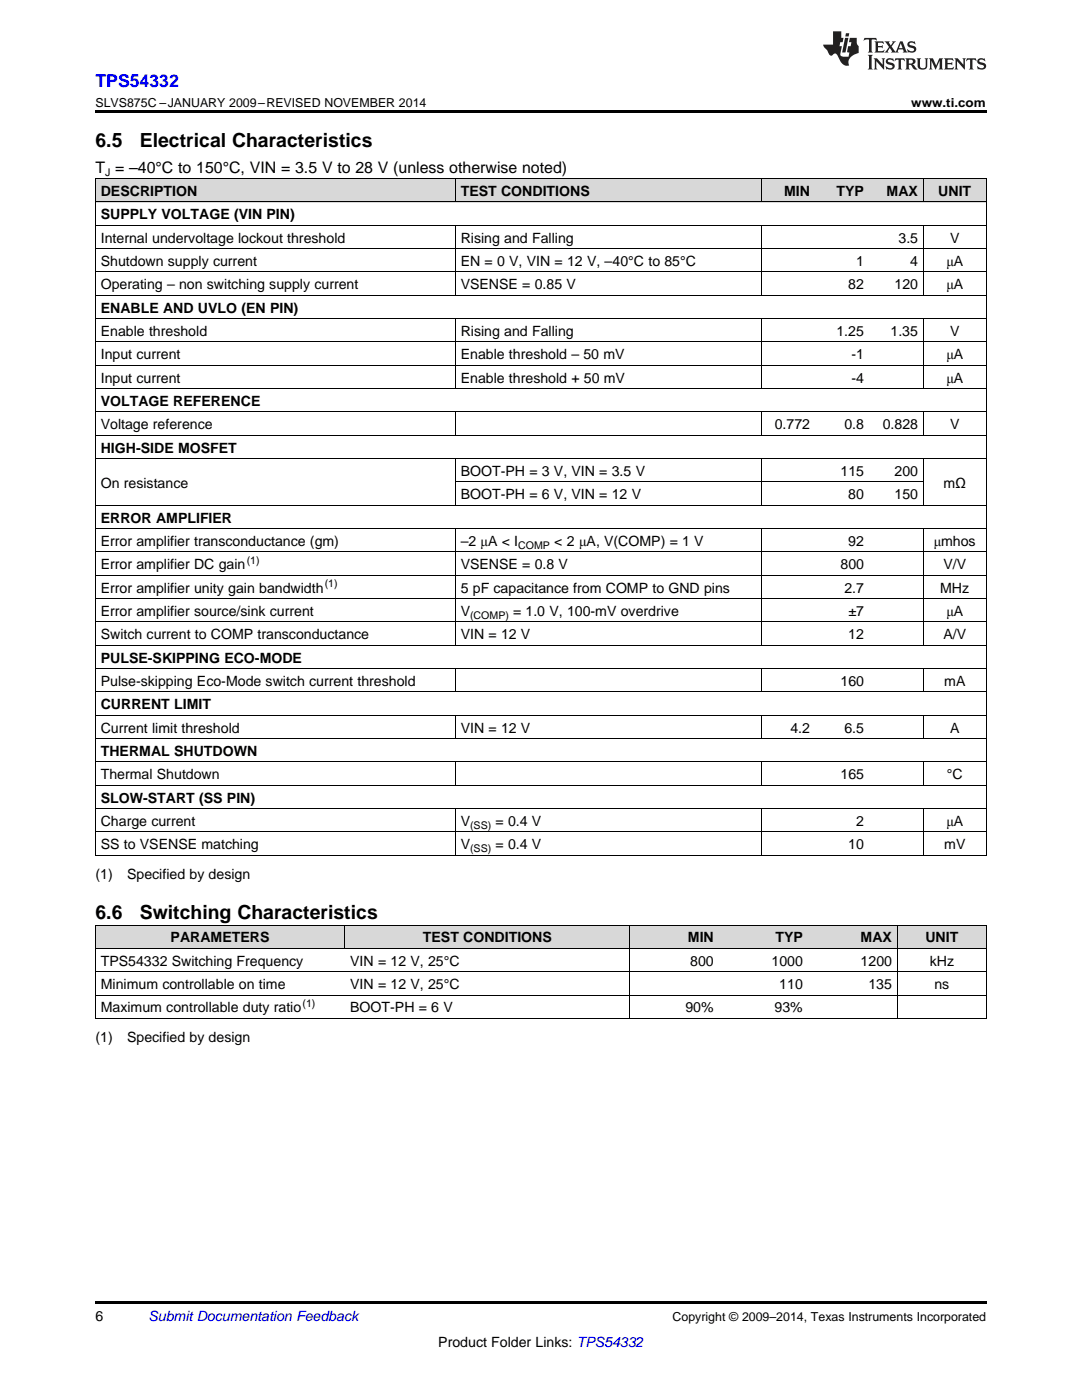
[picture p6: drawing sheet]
<svg xmlns="http://www.w3.org/2000/svg" width="216mm" height="279mm" viewBox="0 0 216 279" stroke-linecap="round" stroke-linejoin="round" font-family="sans-serif">
<defs><g id="words">
<g font-size="3.9">
<text x="19" y="29.3">6.5</text>
<text x="27.9" y="29.3">Electrical Characteristics</text>
<text x="19" y="183.4">6.6</text>
<text x="27.9" y="183.4">Switching Characteristics</text>
</g>
<text font-size="3.5" fill="#00f" x="19" y="17.3">TPS54332</text>
<text font-size="3.2" x="19" y="34.4">T = –40°C to 150°C, VIN = 3.5 V to 28 V (unless otherwise noted)</text>
<g font-size="2.8">
<text x="20.1" y="39.1">DESCRIPTION</text>
<text x="91.9" y="39.1">TEST CONDITIONS</text>
<text x="156.5" y="39.1">MIN</text>
<text x="166.9" y="39.1">TYP</text>
<text x="176.9" y="39.1">MAX</text>
<text x="187.2" y="39.1">UNIT</text>
<text x="20.1" y="43.7">SUPPLY VOLTAGE (VIN PIN)</text>
<text x="20.1" y="48.4">Internal undervoltage lockout threshold</text>
<text x="20.1" y="53.1">Shutdown supply current</text>
<text x="91.9" y="48.4">Rising and Falling</text>
<text x="91.9" y="53.1">EN = 0 V, VIN = 12 V, –40°C to 85°C</text>
<text x="170.8" y="53.1">1</text>
<text x="179.3" y="48.4">3.5</text>
<text x="181.6" y="53.1">4</text>
<text x="188.8" y="53.1">μA</text>
<text x="189.6" y="48.4">V</text>
<text x="20.1" y="57.7">Operating – non switching supply current</text>
<text x="91.9" y="57.7">VSENSE = 0.85 V</text>
<text x="169.3" y="57.7">82</text>
<text x="178.5" y="57.7">120</text>
<text x="188.8" y="57.7">μA</text>
<text x="20.1" y="62.4">ENABLE AND UVLO (EN PIN)</text>
<text x="20.1" y="67">Enable threshold</text>
<text x="20.1" y="71.7">Input current</text>
<text x="91.9" y="67">Rising and Falling</text>
<text x="91.9" y="71.7">Enable threshold – 50 mV</text>
<text x="166.9" y="67">1.25</text>
<text x="169.9" y="71.7">-1</text>
<text x="177.7" y="67">1.35</text>
<text x="188.8" y="71.7">μA</text>
<text x="189.6" y="67">V</text>
<text x="20.1" y="76.3">Input current</text>
<text x="91.9" y="76.3">Enable threshold + 50 mV</text>
<text x="169.9" y="76.3">-4</text>
<text x="188.8" y="76.3">μA</text>
<text x="20.1" y="81">VOLTAGE REFERENCE</text>
<text x="20.1" y="85.7">Voltage reference</text>
<text x="154.6" y="85.7">0.772</text>
<text x="168.5" y="85.7">0.8</text>
<text x="176.1" y="85.7">0.828</text>
<text x="189.6" y="85.7">V</text>
<text x="20.1" y="90.3">HIGH-SIDE MOSFET</text>
<text x="91.9" y="95">BOOT-PH = 3 V, VIN = 3.5 V</text>
<text x="167.7" y="95">115</text>
<text x="178.5" y="95">200</text>
<text x="20.1" y="97.3">On resistance</text>
<text x="91.9" y="99.6">BOOT-PH = 6 V, VIN = 12 V</text>
<text x="169.3" y="99.6">80</text>
<text x="178.5" y="99.6">150</text>
<text x="188.3" y="97.3">mΩ</text>
<text x="20.1" y="104.3">ERROR AMPLIFIER</text>
<text x="20.1" y="108.9">Error amplifier transconductance (gm)</text>
<text x="20.1" y="113.6">Error amplifier DC gain</text>
<text x="91.9" y="108.9">–2 μA &lt; I</text>
<text x="91.9" y="113.6">VSENSE = 0.8 V</text>
<text x="110.6" y="108.9">&lt; 2 μA, V(COMP) = 1 V</text>
<text x="167.7" y="113.6">800</text>
<text x="169.3" y="108.9">92</text>
<text x="186.3" y="108.9">μmhos</text>
<text x="188.2" y="113.6">V/V</text>
<text x="20.1" y="118.3">Error amplifier unity gain bandwidth</text>
<text x="91.9" y="118.3">5 pF capacitance from COMP to GND pins</text>
<text x="168.5" y="118.3">2.7</text>
<text x="187.6" y="118.3">MHz</text>
<text x="20.1" y="122.9">Error amplifier source/sink current</text>
<text x="91.9" y="122.9">V</text>
<text x="102.4" y="122.9">= 1.0 V, 100-mV overdrive</text>
<text x="169.3" y="122.9">±7</text>
<text x="188.8" y="122.9">μA</text>
<text x="20.1" y="127.6">Switch current to COMP transconductance</text>
<text x="91.9" y="127.6">VIN = 12 V</text>
<text x="169.3" y="127.6">12</text>
<text x="188.2" y="127.6">A/V</text>
<text x="20.1" y="132.2">PULSE-SKIPPING ECO-MODE</text>
<text x="20.1" y="136.9">Pulse-skipping Eco-Mode switch current threshold</text>
<text x="167.7" y="136.9">160</text>
<text x="188.4" y="136.9">mA</text>
<text x="20.1" y="141.5">CURRENT LIMIT</text>
<text x="20.1" y="146.2">Current limit threshold</text>
<text x="91.9" y="146.2">VIN = 12 V</text>
<text x="157.7" y="146.2">4.2</text>
<text x="168.5" y="146.2">6.5</text>
<text x="189.6" y="146.2">A</text>
<text x="20.1" y="150.8">THERMAL SHUTDOWN</text>
<text x="20.1" y="155.5">Thermal Shutdown</text>
<text x="167.7" y="155.5">165</text>
<text x="188.9" y="155.5">°C</text>
<text x="20.1" y="160.2">SLOW-START (SS PIN)</text>
<text x="20.1" y="164.8">Charge current</text>
<text x="91.9" y="164.8">V</text>
<text x="98.9" y="164.8">= 0.4 V</text>
<text x="170.8" y="164.8">2</text>
<text x="188.8" y="164.8">μA</text>
<text x="20.1" y="169.5">SS to VSENSE matching</text>
<text x="91.9" y="169.5">V</text>
<text x="98.9" y="169.5">= 0.4 V</text>
<text x="169.3" y="169.5">10</text>
<text x="188.4" y="169.5">mV</text>
<text x="19" y="175.3">(1)</text>
<text x="25.4" y="175.3">Specified by design</text>
<text x="34" y="188.1">PARAMETERS</text>
<text x="84.4" y="188.1">TEST CONDITIONS</text>
<text x="137.3" y="188.1">MIN</text>
<text x="154.7" y="188.1">TYP</text>
<text x="171.7" y="188.1">MAX</text>
<text x="184.6" y="188.1">UNIT</text>
<text x="20.1" y="192.7">TPS54332 Switching Frequency</text>
<text x="20.1" y="197.4">Minimum controllable on time</text>
<text x="69.9" y="192.7">VIN = 12 V, 25°C</text>
<text x="69.9" y="197.4">VIN = 12 V, 25°C</text>
<text x="137.7" y="192.7">800</text>
<text x="154" y="192.7">1000</text>
<text x="155.5" y="197.4">110</text>
<text x="171.7" y="192.7">1200</text>
<text x="173.3" y="197.4">135</text>
<text x="185.5" y="192.7">kHz</text>
<text x="186.4" y="197.4">ns</text>
<text x="20.1" y="202">Maximum controllable duty ratio</text>
<text x="69.9" y="202">BOOT-PH = 6 V</text>
<text x="136.8" y="202">90%</text>
<text x="154.6" y="202">93%</text>
<text x="19" y="207.9">(1)</text>
<text x="25.4" y="207.9">Specified by design</text>
<text x="19" y="263.6">6</text>
<text x="87.5" y="268.9">Product Folder Links: TPS54332</text>
</g>
<text font-size="2.8" fill="#0000c8" x="29.6" y="263.6">Submit Documentation Feedback</text>
<g font-size="2.5">
<text x="19" y="21.4">SLVS875C –JANUARY 2009–REVISED NOVEMBER 2014</text>
<text x="181.8" y="21.4">www.ti.com</text>
<text x="134.2" y="263.6">Copyright © 2009–2014, Texas Instruments Incorporated</text>
</g>
<g font-size="2.1">
<text x="21" y="35.1">J</text>
<text x="49.2" y="112.5">(1)</text>
<text x="103.4" y="109.5">COMP</text>
<text x="64.8" y="117.1">(1)</text>
<text x="93.8" y="123.5">(COMP)</text>
<text x="93.8" y="165.4">(SS)</text>
<text x="93.8" y="170">(SS)</text>
<text x="60.4" y="200.9">(1)</text>
</g>
</g></defs>
<g fill="#d8d8d8">
<path d="M19 184.7h49.8v4.6h-49.8z"/>
<path d="M68.8 184.7h56.9v4.6h-56.9z"/>
<path d="M125.7 184.7h17.8v4.6h-17.8z"/>
<path d="M143.5 184.7h17.8v4.6h-17.8z"/>
<path d="M161.3 184.7h17.8v4.6h-17.8z"/>
<path d="M179.1 184.7h17.7v4.6h-17.7z"/>
<path d="M19 35.7h71.9v4.7h-71.9z"/>
<path d="M90.9 35.7h61v4.7h-61z"/>
<path d="M151.9 35.7h10.8v4.7h-10.8z"/>
<path d="M162.7 35.7h10.8v4.7h-10.8z"/>
<path d="M173.5 35.7h10.8v4.7h-10.8z"/>
<path d="M184.3 35.7h12.5v4.7h-12.5z"/>
</g>
<path d="M19 22h177.8v.5h-177.8zM19 170.7h.2zM151.8 170.7h.1zM184.1 170.7h.2zM196.7 170.7h.1zM19 203.3h.2zM125.6 203.3h.1zM143.4 203.3h.1zM161.2 203.3h.1zM179 203.3h.1zM196.7 203.3h.1zM19 259.7h177.8v.5h-177.8z" fill="#000"/>
<g fill="none" stroke="#000" stroke-width=".2">
<path d="M19 35.6h177.8M19.1 35.7v135M90.8 35.7v4.7M151.9 35.7v4.7M184.2 35.7v4.7M196.8 35.7v135M19 58.9h177.8M19 54.3h177.8M19 49.6h177.8M19 45h177.8M19 40.3h177.8M90.8 45v14"/>
<path d="M151.9 45v14M184.2 45v14M19 77.6h177.8M19 72.9h177.8M19 68.2h177.8M19 63.6h177.8M90.8 63.6v14M151.9 63.6v14M184.2 63.6v14M19 91.5h177.8M19 86.9h177.8M19 82.2h177.8"/>
<path d="M90.8 82.2v4.7M90.8 91.5v9.4M90.9 96.2h93.4M151.9 82.2v4.7M151.9 91.5v9.4M184.2 82.2v4.7M184.2 91.5v9.4M19 119.5h177.8M19 114.8h177.8M19 110.2h177.8M19 105.5h177.8M19 100.8h177.8"/>
<path d="M90.8 105.5v23.3M151.9 105.5v23.3M184.2 105.5v23.3M19 138.1h177.8M19 133.4h177.8M19 128.8h177.8M19 124.1h177.8M90.8 133.5v4.6M151.9 133.5v4.6M184.2 133.5v4.6M19 156.7h177.8M19 152.1h177.8"/>
<path d="M19 147.4h177.8M19 142.8h177.8M90.8 142.8v4.7M90.8 152.1v4.7M151.9 142.8v4.7M151.9 152.1v4.7M184.2 142.8v4.7M184.2 152.1v4.7M19 170.7h177.8M19 166h177.8M19 161.4h177.8M90.8 161.4v9.3"/>
<path d="M151.9 161.4v9.3M184.2 161.4v9.3M19 198.6h177.8M19 193.9h177.8M19 189.3h177.8M19 184.6h177.8M19.1 184.6v18.7M68.8 184.6v4.7M125.7 184.6v18.7M179 184.6v18.7M196.8 184.6v18.7M19 203.3h177.8"/>
</g>
<g fill="#231f20">
<path d="M172.5 7.6l-.1 .5 .4-.2h.6v.1v2.1l-.2 .4h.9l-.2-.4v-2.1l.1-.1h.5l.5 .2-.2-.5zM174.5 8.3l.2 .3v1.5l-.2 .4h1.8l.2-.6a1.04 1.04 0 0 1-1.3 .2v-.7h.6l.3 .2v-.6l-.3 .2h-.6v-.6l.8-.1 .4 .3-.2-.5zM176.5 8.3l.9 1.1-.9 1.1h.8l-.2-.2 .4-.7 .5 .7-.2 .2h1.5l-.2-.2 .2-.4h.9l.1 .4-.2 .2h1l-.3-.3-.7-1.9h-.5l-.9 2-.8-1 .9-1h-.8l.1 .3-.4 .5-.3-.6 .1-.2zM179.7 8.6l.4 1h-.7zM181.3 8.4a.63 .63 0 0 0-.2 .7 .63 .63 0 0 0 .6 .4l.6 .2 .1 .2a.75 .75 0 0 1-.7 .4 .75 .75 0 0 1-.6-.5l.1 .7 .1-.1a1.11 1.11 0 0 0 1.5-.6 1.13 1.13 0 0 0-1.2-.8l-.1-.4a1.04 1.04 0 0 1 1.2 .2l-.2-.5-.2 .1-.4-.2zM173.2 10.9l.2 .4v2.2l-.2 .4h1l-.3-.4v-2.2l.3-.4zM174.3 11.6l.3 .4v1.5l-.3 .4h.8l-.2-.4v-1.3l1.5 1.7v-1.9l.2-.4h-.7l.2 .4v.9l-1.1-1.3zM177 11.8a.62 .62 0 0 0-.2 .7 .62 .62 0 0 0 .6 .4l.6 .1 .1 .3a.76 .76 0 0 1-.7 .3 .76 .76 0 0 1-.7-.4l.2 .7 .1-.1a1.11 1.11 0 0 0 1.5-.6 1.13 1.13 0 0 0-1.2-.8l-.1-.4a1.04 1.04 0 0 1 1.2 .2l-.2-.6-.2 .1-.5-.1zM178.7 11.6l-.2 .6a.61 .61 0 0 1 .8-.3v1.6l-.2 .4h.9l-.2-.4v-1.6a.63 .63 0 0 1 .7 .3l-.1-.6zM180.6 11.6l.3 .4v1.5l-.3 .4h1l-.2-.2-.1-.8 .6 .2a.76 .76 0 0 0 1.2 .7l-1-1a.58 .58 0 0 0 .6-.5 .58 .58 0 0 0-.5-.6zM181.4 11.9h.1a.45 .45 0 0 1 .5 .1 .45 .45 0 0 1 .1 .5l-.8 .2zM182.9 11.6l.2 .2a2.17 2.17 0 0 0 .3 1.9 .99 .99 0 0 0 1.6-.6v-1.1l.2-.4h-.7l.2 .2a1.92 1.92 0 0 1-.2 1.8 .6 .6 0 0 1-.9-.5v-1.1l.2-.4zM185.4 11.6l.2 .4v1.5l-.2 .4h.7l-.2-.4v-1.4l.8 1.8 .8-1.8v1.4l-.2 .4h.9l-.2-.4v-1.5l.2-.4h-.8l-.6 1.5-.6-1.5zM188.4 11.6l.2 .4v1.5l-.2 .4h1.8l.1-.6a1.04 1.04 0 0 1-1.2 .1v-.6h.5l.4 .2v-.6l-.4 .2h-.5v-.7h.8l.3 .3-.1-.6zM190.5 11.6l.2 .4v1.5l-.2 .4h.7l-.2-.4v-1.3l1.5 1.7v-1.9l.2-.4h-.7l.2 .4v.9l-1.1-1.3zM192.9 11.6l-.1 .6a.61 .61 0 0 1 .7-.3l.1 1.6-.3 .4h1l-.3-.4 .1-1.6a.63 .63 0 0 1 .7 .3l-.1-.6zM195.2 11.8a.62 .62 0 0 0-.2 .7 .62 .62 0 0 0 .6 .4l.6 .1 .1 .3a.76 .76 0 0 1-.7 .3 .76 .76 0 0 1-.6-.4l.1 .7 .1-.1a1.11 1.11 0 0 0 1.6-.6 1.13 1.13 0 0 0-1.3-.8l-.1-.4a1.04 1.04 0 0 1 1.2 .2l-.1-.6-.2 .1-.5-.1z"/>
<path d="M166.2 6.3v2.6h-1.9v.4l.8 .9a.91 .91 0 0 0 1 .8 .56 .56 0 0 1 .5-.3 .56 .56 0 0 1 .5 .3l.4 .8a1.53 1.53 0 0 0 1.9 1.2 1.54 1.54 0 0 1 1-2.1l.9-.3v-1.4a1.52 1.52 0 0 1-.4-1.6h-1.3l-.2 .8h.5l-.2 .8h-.5l-.1 1v.2l.4 .1-.2 .8a1.93 1.93 0 0 1-1.6-.3l.3-1.8h-.5l.2-.8h.4l.2-.8h-.4v-1.3zM168.6 7.6l-.6 2.9h.7l.6-2.9zM168.8 6.6l-.1 .7h.6l.2-.7z"/>
</g>
<use href="#words"/>
</svg>
